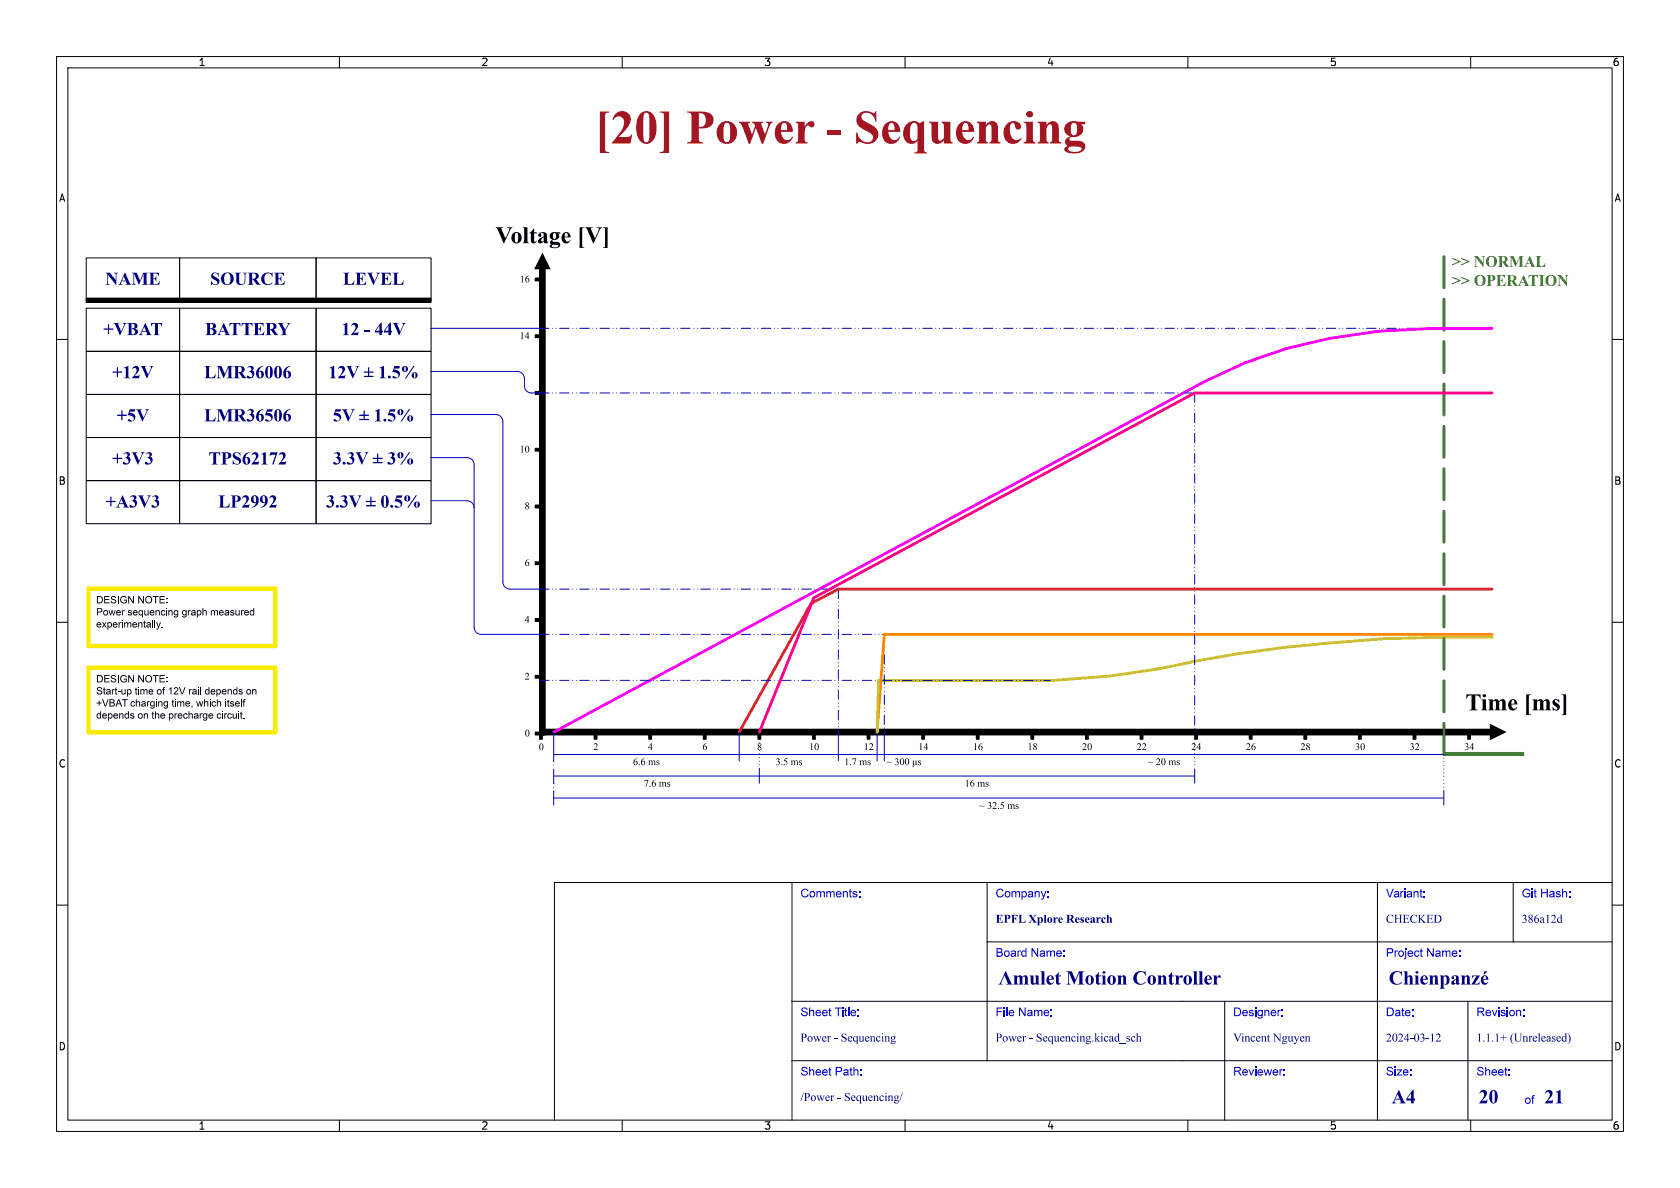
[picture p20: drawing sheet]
<svg xmlns="http://www.w3.org/2000/svg" width="297mm" height="210mm" viewBox="0 0 297 210" stroke-linecap="round" stroke-linejoin="round" font-family="sans-serif">
<defs><g id="words">
<text font-size="8.4" fill="#a21622" x="105.2" y="27.5">[20]Power- Sequencing</text>
<g font-size="4.2">
<text x="87.6" y="43.5">Voltage[V]</text>
<text x="93.8" y="48.7">þÿ%²</text>
<text x="259.1" y="126.1">Time[ms]</text>
<text x="267.4" y="131.5" transform="rotate(-90 267.4 131.5)">þÿ%¼</text>
</g>
<g font-size="3.5" fill="#00007f">
<text x="188.4" y="175">MotionController</text>
<text x="246" y="196">A4</text>
<text x="261.4" y="196">20</text>
<text x="273" y="196">21</text>
</g>
<g font-size="3.2" fill="#00007f">
<text x="18.6" y="51.2">NAME</text>
<text x="37.2" y="51.2">SOURCE</text>
<text x="60.6" y="51.2">LEVEL</text>
<text x="18.3" y="60.1">+VBAT</text>
<text x="36.3" y="60.1">BATTERY</text>
<text x="60.4" y="60.1">12- 44V</text>
<text x="19.8" y="67.7">+12V</text>
<text x="36.1" y="67.7">LMR36006</text>
<text x="66.8" y="67.7">1.5%</text>
<text x="20.6" y="75.3">+5V</text>
<text x="36.1" y="75.3">LMR36506</text>
<text x="66" y="75.3">1.5%</text>
<text x="19.8" y="82.9">+3V3</text>
<text x="36.9" y="82.9">TPS62172</text>
<text x="68.4" y="82.9">3%</text>
<text x="18.7" y="90.6">+A3V3</text>
<text x="38.6" y="90.6">LP2992</text>
<text x="67.2" y="90.6">0.5%</text>
</g>
<g font-size="2.8" fill="#357b26">
<text x="256.7" y="47.5">&gt;&gt; NORMAL</text>
<text x="256.7" y="50.9">&gt;&gt; OPERATION</text>
</g>
<g font-size="2.1" fill="#00f">
<text x="141.5" y="159.2">Comments:</text>
<text x="176" y="159.2">Company:</text>
<text x="245" y="159.2">Variant:</text>
<text x="269" y="159.2">Git Hash:</text>
<text x="176" y="169.7">Board Name:</text>
<text x="245" y="169.7">Project Name:</text>
<text x="141.5" y="180.2">Sheet Title:</text>
<text x="176" y="180.2">File Name:</text>
<text x="218" y="180.2">Designer:</text>
<text x="245" y="180.2">Date:</text>
<text x="261" y="180.2">Revision:</text>
<text x="141.5" y="190.7">Sheet Path:</text>
<text x="218" y="190.7">Reviewer:</text>
<text x="245" y="190.7">Size:</text>
<text x="261" y="190.7">Sheet:</text>
<text x="269.5" y="195.7">of</text>
</g>
<g font-size="2.1" fill="#00007f">
<text x="176" y="163.7">EPFL XploreResearch</text>
<text x="245" y="163.7">CHECKED</text>
<text x="269" y="163.7">386a12d</text>
<text x="141.5" y="184.7">Power- Sequencing</text>
<text x="176" y="184.7">Power- Sequencing.kicad_sch</text>
<text x="218" y="184.7">VincentNguyen</text>
<text x="245" y="184.7">2024-03-12</text>
<text x="261" y="184.7">1.1.1+(Unreleased)</text>
<text x="141.5" y="195.2">/Power- Sequencing/</text>
</g>
<g font-size="1.8">
<text x="35" y="11.9">1</text>
<text x="85" y="11.9">2</text>
<text x="135" y="11.9">3</text>
<text x="185" y="11.9">4</text>
<text x="235" y="11.9">5</text>
<text x="285" y="11.9">6</text>
<text x="10.3" y="35.9">A</text>
<text x="285.3" y="35.9">A</text>
<text x="91.9" y="50.4">16</text>
<text x="91.9" y="60.4">14</text>
<text x="91.9" y="80.5">10</text>
<text x="10.3" y="85.9">B</text>
<text x="285.3" y="85.9">B</text>
<text x="92.7" y="90.5">8</text>
<text x="92.7" y="100.5">6</text>
<text x="17" y="109.5">Power sequencing graph measured</text>
<text x="17" y="111.7">experimentally.</text>
<text x="92.7" y="110.6">4</text>
<text x="17" y="123.5">Start-up time of 12V rail depends on</text>
<text x="17" y="125.6">+VBAT charging time, which itself</text>
<text x="92.7" y="120.6">2</text>
<text x="17" y="127.8">depends on the precharge circuit.</text>
<text x="92.8" y="130.7">0</text>
<text x="10.3" y="135.9">C</text>
<text x="95.3" y="133.1">0</text>
<text x="104.9" y="133">2</text>
<text x="111.9" y="135.7">6.6ms</text>
<text x="114.5" y="133">4</text>
<text x="124.2" y="133">6</text>
<text x="133.8" y="133">8</text>
<text x="137.1" y="135.7">3.5ms</text>
<text x="143" y="133">10</text>
<text x="149.2" y="135.7">1.7ms</text>
<text x="152.7" y="133">12</text>
<text x="162.3" y="133">14</text>
<text x="172" y="133">16</text>
<text x="181.6" y="133">18</text>
<text x="191.3" y="133">20</text>
<text x="201" y="133">22</text>
<text x="202.9" y="135.7">~ 20ms</text>
<text x="210.6" y="133">24</text>
<text x="220.3" y="133">26</text>
<text x="229.9" y="133">28</text>
<text x="239.6" y="133">30</text>
<text x="249.2" y="133">32</text>
<text x="258.9" y="133">34</text>
<text x="285.3" y="135.9">C</text>
<text x="113.8" y="139.5">7.6ms</text>
<text x="170.5" y="139.5">16ms</text>
<text x="173.1" y="143.5">~ 32.5ms</text>
<text x="10.3" y="185.9">D</text>
<text x="285.3" y="185.9">D</text>
<text x="35" y="199.9">1</text>
<text x="85" y="199.9">2</text>
<text x="135" y="199.9">3</text>
<text x="185" y="199.9">4</text>
<text x="235" y="199.9">5</text>
<text x="285" y="199.9">6</text>
</g>
</g></defs>
<g fill="none" stroke="#000" stroke-width=".18">
<path d="M10 10h277v190h-277zM12 12h273v186h-273zM60 10v2M110 10v2M160 10v2M210 10v2M260 10v2M10 60h2M285 60h2M10 110h2M285 110h2M10 160h2"/>
<path d="M243.5 156v42M285 160h2M285 156h-110.5v31.5h110.5M174.5 177h110.5M174.5 166.5h110.5M216.5 177v21M259.5 177v21M60 198v2M110 198v2M160 198v2M210 198v2M260 198v2"/>
</g>
<g fill="#00007f">
<path d="M246.1 172a1.71 1.71 0 0 1 1.6-.2l.2-.1v.8a.83 .83 0 0 0-1.1-.6 .83 .83 0 0 0-.5 1.1 .83 .83 0 0 0 .5 .9 .83 .83 0 0 0 1-.4 .92 .92 0 0 1-1.2 .6 1.18 1.18 0 0 1-.9-.9 1.18 1.18 0 0 1 .4-1.2z"/>
<path d="M248.2 171.7h.6v1a.5 .5 0 0 1 .7-.3 .5 .5 0 0 1 .2 .7v.7l.2 .2h-.8l.1-.3v-1l-.1-.1-.3 .2v1l.2 .2h-.8l.1-.3v-1.8z"/>
<path d="M250.1 172.4h.6v1.4l.2 .2h-.8l.1-.3v-1z"/>
<path d="M251.3 172.6a.64 .64 0 0 1 .8-.1 .64 .64 0 0 1 .3 .7h-.8a.45 .45 0 0 0 .2 .6 .45 .45 0 0 0 .6-.3 .69 .69 0 0 1-1 .5 .69 .69 0 0 1-.3-1l.9 .1-.1-.5a.3 .3 0 0 0-.3 .1 .3 .3 0 0 0-.1 .3h-.4z"/>
<path d="M252.6 172.4h.7v.3a.49 .49 0 0 1 .6-.3 .49 .49 0 0 1 .3 .7v.7l.2 .2h-.8l.1-.3v-1l-.1-.1-.3 .3v.9l.1 .2h-.8l.2-.3v-1z"/>
<path d="M254.5 172.4h.7v.3a.65 .65 0 0 1 .8-.1 .65 .65 0 0 1 .3 .8 .62 .62 0 0 1-.4 .6 .62 .62 0 0 1-.7-.1v.7l.2 .2h-.9l.2-.3v-1.6h.5v.8a.31 .31 0 0 0 .4 .2 .31 .31 0 0 0 .2-.4v-.2a.39 .39 0 0 0-.1-.5 .39 .39 0 0 0-.4-.1l-.1 .2h-.5z"/>
<path d="M256.7 172.6l.2-.1a.61 .61 0 0 1 .7-.1 .61 .61 0 0 1 .3 .6v.8h.2a.33 .33 0 0 1-.4 .3 .33 .33 0 0 1-.3-.3 .42 .42 0 0 1-.5 .3 .42 .42 0 0 1-.3-.5h.4l.2 .2 .2-.1v-.5l-.4 .4h-.4l.2-.2a.56 .56 0 0 0 .5-.8h-.3a.3 .3 0 0 1 .1 .3 .3 .3 0 0 1-.4 .2l-.1-.2z"/>
<path d="M258.3 172.4h.6v.3a.49 .49 0 0 1 .7-.3 .49 .49 0 0 1 .2 .7v.7l.2 .2h-.8l.2-.3-.1-1-.1-.1-.3 .3v.9l.2 .2h-.8l.1-.3v-1z"/>
<path d="M260.3 172.4h1.3l-.9 1.5a.71 .71 0 0 0 .9-.4l-.1 .5h-1.4l.9-1.4a.58 .58 0 0 0-.7 .3z"/>
<path d="M262 172.6a.64 .64 0 0 1 .8-.1 .64 .64 0 0 1 .3 .7h-.9a.45 .45 0 0 0 .3 .6 .45 .45 0 0 0 .6-.3 .69 .69 0 0 1-1 .5 .69 .69 0 0 1-.3-1l.9 .1-.1-.5a.3 .3 0 0 0-.3 .1 .3 .3 0 0 0-.1 .3h-.4z"/>
<path d="M262.4 171.7h.6l-.6 .5h-.2z"/>
<path d="M177.8 171.7l1 2.1 .2 .2h-1.1l.3-.1-.6-1.5-.6 1.4 .3 .2h-.8l.4-.4z"/>
<path d="M179.2 172.4h.6v.3a.51 .51 0 0 1 .5-.3 .51 .51 0 0 1 .4 .3 .51 .51 0 0 1 .7-.3 .51 .51 0 0 1 .3 .6v.8l.2 .2h-.9l.2-.3v-.9l-.2-.2-.3 .2 .1 1 .1 .2h-.8l.2-.3v-.9l-.2-.2-.3 .2v1l.2 .2h-.8l.1-.3v-1z"/>
<path d="M182 172.4h.7v1.3l.1 .1 .3-.2v-.9l-.1-.3h.6v1.4l.2 .2h-.7v-.2a.5 .5 0 0 1-.6 .2 .5 .5 0 0 1-.3-.6v-.7z"/>
<path d="M184 171.7h.6v2.1l.2 .2h-.8l.1-.3v-1.8z"/>
<path d="M185.2 172.6a.64 .64 0 0 1 .8-.1 .64 .64 0 0 1 .3 .7h-.8a.45 .45 0 0 0 .2 .6 .45 .45 0 0 0 .6-.3 .69 .69 0 0 1-1 .5 .69 .69 0 0 1-.3-1l.9 .1-.1-.5a.3 .3 0 0 0-.3 .1 .3 .3 0 0 0-.1 .3h-.4z"/>
<path d="M187.1 171.9l.1 .5h.3v.2h-.3v1.2h.1l.2-.1a.42 .42 0 0 1-.5 .4 .42 .42 0 0 1-.3-.6v-.9l-.2-.1z"/>
<circle cx="250.5" cy="171.9" r=".25"/>
</g>
<path d="M140 156v42M243.5 156h-145.5v42M267.5 156v10.5M140 177h34.5M140 187.5h34.5" fill="none" stroke="#000" stroke-width=".18"/>
<g fill="#000">
<path d="M15.2 52.7h61v.8h-61zM94.6 59.2h1.5v.5h-1.5zM95.4 47.4h1v82.5h-1zM94.6 69.2h1.5v.5h-1.5zM94.6 79.2h1.5v.6h-1.5zM94.6 99.3h1.5v.5h-1.5zM94.6 89.3h1.5v.5h-1.5zM94.6 119.4h1.5v.5h-1.5zM95.4 128.9h168.4v1h-168.4zM114.7 129.2h.5v1.5h-.5zM124.3 129.2h.5v1.5h-.5zM134 129.2h.5v1.5h-.5z"/>
<path d="M143.6 129.2h.5v1.5h-.5zM162.9 129.2h.5v1.5h-.5zM172.6 129.2h.5v1.5h-.5zM182.2 129.2h.6v1.5h-.6zM191.9 129.2h.5v1.5h-.5zM201.5 129.2h.6v1.5h-.6zM240.2 129.2h.5v1.5h-.5zM249.8 129.2h.5v1.5h-.5zM259.5 129.2h.5v1.5h-.5z"/>
</g>
<path d="M255.3 133h14.1v.5h-14.1z" fill="#357b26"/>
<g fill="#000">
<path d="M94.6 109.3h1.5v.6h-1.5zM94.6 129.4h1.5v.5h-1.5zM95.4 129.2h.5v1.5h-.5zM105 129.2h.5v1.5h-.5zM153.3 129.2h.5v1.5h-.5zM156.8 134.7l.7 .1 .2-.1-.2 .2-.6-.2-.2 .2zM158.3 134.1a.27 .27 0 0 1 .5 0 .27 .27 0 0 1-.1 .4 .38 .38 0 0 1 .1 .6 .38 .38 0 0 1-.6 0 .3 .3 0 0 0 .5-.1 .3 .3 0 0 0-.3-.3v-.1a.23 .23 0 0 0 .3-.1 .23 .23 0 0 0-.2-.3 .23 .23 0 0 0-.2 .1zM159.2 134.1a.51 .51 0 0 1 .7 .2 .51 .51 0 0 1-.1 .7 .39 .39 0 0 1-.5 .2 .39 .39 0 0 1-.2-.5h.2v.1a.25 .25 0 0 0 .2 .4 .25 .25 0 0 0 .2-.4v-.3a.25 .25 0 0 0-.3-.4 .25 .25 0 0 0-.1 .4v.2h-.2zM160.1 134.1a.51 .51 0 0 1 .6 .2 .51 .51 0 0 1 0 .7 .39 .39 0 0 1-.5 .2 .39 .39 0 0 1-.2-.5h.1v.1a.25 .25 0 0 0 .3 .4 .25 .25 0 0 0 .2-.4v-.3a.25 .25 0 0 0-.3-.4 .25 .25 0 0 0-.2 .4v.2h-.1zM161.4 134.4h.1l.1 .7h.3v-.7h.1v.8l.2-.1a.16 .16 0 0 1-.1 .2 .16 .16 0 0 1-.2-.2l-.2 .2-.2-.1v.3l-.1 .1zM162.3 134.5l.5-.1v.3l-.2-.2h-.2l.1 .2a.29 .29 0 0 1 .3 .4 .29 .29 0 0 1-.5 .1v-.2a.2 .2 0 0 0 .2 .2 .2 .2 0 0 0 .2-.2 .2 .2 0 0 0-.3-.2l-.1-.1zM211.2 129.2h.5v1.5h-.5z"/>
<path d="M220.9 129.2h.5v1.5h-.5zM230.5 129.2h.5v1.5h-.5z"/>
</g>
<path d="M55.9 45.6h20.3v7.6h-20.3zM55.9 54.5h20.3v7.6h-20.3zM55.9 77.3h20.3v7.7h-20.3z" fill="none" stroke="#000" stroke-width=".18"/>
<g fill="#00007f">
<path d="M59.1 80.1a.51 .51 0 0 1 .7-.2 .51 .51 0 0 1 .2 .7l-.1 .1a.77 .77 0 0 1 .2 1.1 .77 .77 0 0 1-1.2 0 .27 .27 0 0 1 .3-.2 .27 .27 0 0 1 .2 .3 .43 .43 0 0 0 .5-.4 .43 .43 0 0 0-.3-.5l-.3-.1a.4 .4 0 0 0 .4-.6 .4 .4 0 0 0-.7 0z"/>
<path d="M61.5 80.1a.51 .51 0 0 1 .7-.2 .51 .51 0 0 1 .2 .7l-.1 .1a.77 .77 0 0 1 .2 1.1 .77 .77 0 0 1-1.2 0 .27 .27 0 0 1 .3-.2 .27 .27 0 0 1 .2 .3 .43 .43 0 0 0 .5-.4 .43 .43 0 0 0-.3-.5l-.3-.1a.4 .4 0 0 0 .4-.6 .4 .4 0 0 0-.7 0z"/>
<path d="M62.9 80h1l-.3 .2 .6 1.3 .4-1a.32 .32 0 0 0 .1-.3 .32 .32 0 0 0-.3-.2h.7l-.2 .2-.9 1.9-.9-1.9z"/>
<path d="M65.9 80.9h.8v-.7h.2v.7h.7v.2h-.7v.6h.7v.2h-1.7v-.2h.8v-.6h-.8z"/>
<circle cx="60.8" cy="81.9" r=".26"/>
</g>
<path d="M55.9 69.7h20.3v7.6h-20.3z" fill="none" stroke="#000" stroke-width=".18"/>
<g fill="#00007f">
<path d="M59.3 72.3h1l-.1 .5h-.9l-.1 .1a.81 .81 0 0 1 1.1 .6 .81 .81 0 0 1-.6 1 .41 .41 0 0 1-.5 0 .41 .41 0 0 1-.2-.4l.3 .1a.4 .4 0 0 0 .7 0 .4 .4 0 0 0-.2-.6l-.9-.2z"/>
<path d="M60.5 72.3h1l-.3 .3 .6 1.2 .4-.9a.32 .32 0 0 0 .1-.3 .32 .32 0 0 0-.3-.3l.7 .1-.2 .2-.9 1.9-.9-1.9z"/>
<path d="M63.5 73.3h.8v-.7h.2v.7h.7v.2h-.7v.6h.7v.2h-1.7v-.2h.8v-.6h-.8z"/>
</g>
<path d="M55.9 85h20.3v7.6h-20.3z" fill="none" stroke="#000" stroke-width=".18"/>
<g fill="#00007f">
<path d="M57.9 87.7a.51 .51 0 0 1 .7-.2 .51 .51 0 0 1 .2 .7l-.1 .1a.77 .77 0 0 1 .2 1.2 .77 .77 0 0 1-1.2 0 .27 .27 0 0 1 .3-.3 .27 .27 0 0 1 .2 .3 .43 .43 0 0 0 .5-.4 .43 .43 0 0 0-.3-.5l-.3-.1a.4 .4 0 0 0 .4-.6 .4 .4 0 0 0-.7 0z"/>
<path d="M60.3 87.7a.51 .51 0 0 1 .7-.2 .51 .51 0 0 1 .2 .7l-.1 .1a.77 .77 0 0 1 .2 1.2 .77 .77 0 0 1-1.2 0 .27 .27 0 0 1 .3-.3 .27 .27 0 0 1 .2 .3 .43 .43 0 0 0 .5-.4 .43 .43 0 0 0-.3-.5l-.3-.1a.4 .4 0 0 0 .4-.6 .4 .4 0 0 0-.7 0z"/>
<path d="M61.7 87.6h1l-.3 .2 .6 1.3 .4-1a.32 .32 0 0 0 .1-.3 .32 .32 0 0 0-.3-.2h.7l-.3 .4-.8 1.8-.9-2z"/>
<path d="M64.7 88.5h.8v-.7h.2v.7h.7v.3h-.7v.5h.7v.2h-1.7v-.2h.8v-.5h-.8z"/>
<circle cx="59.6" cy="89.5" r=".26"/>
</g>
<path d="M55.9 62.1h20.3v7.6h-20.3z" fill="none" stroke="#000" stroke-width=".18"/>
<g fill="#00007f">
<path d="M58.3 65l.8-.3v2l.3 .2h-1.1l.3-.2v-1.4v-.2z"/>
<path d="M60 64.9a.62 .62 0 0 1 .9 0 .62 .62 0 0 1-.2 .9l-.5 .6h.7l.2-.1-.1 .6h-1.3a2.1 2.1 0 0 0 .8-1.7 .43 .43 0 0 0-.7 .1z"/>
<path d="M61.3 64.7h1l-.3 .2 .6 1.3 .4-.9a.32 .32 0 0 0 .1-.4 .32 .32 0 0 0-.3-.2l.7 .1-.2 .2-.9 1.9-.9-1.9z"/>
<path d="M64.3 65.7h.8v-.8h.2v.8h.7v.2h-.7v.5h.7v.2h-1.7v-.2h.8v-.5h-.8z"/>
</g>
<g fill="none" stroke="#000" stroke-width=".18">
<path d="M15.2 45.6h16.5v7.6h-16.5zM15.2 54.5h16.5v7.6h-16.5zM15.2 52.7h61v.8h-61zM31.7 45.6h24.2v7.6h-24.2zM31.7 54.5h24.2v7.6h-24.2zM94.6 59.2h1.5v.5h-1.5zM95.4 47.4h1v82.5h-1zM15.2 69.7h16.5v7.6h-16.5zM15.2 62.1h16.5v7.6h-16.5zM15.2 77.3h16.5v7.7h-16.5zM31.7 69.7h24.2v7.6h-24.2zM31.7 77.3h24.2v7.7h-24.2z"/>
<path d="M31.7 62.1h24.2v7.6h-24.2zM94.6 69.2h1.5v.5h-1.5zM94.6 79.2h1.5v.6h-1.5zM15.2 85h16.5v7.6h-16.5zM31.7 85h24.2v7.6h-24.2zM94.6 99.3h1.5v.5h-1.5zM94.6 89.3h1.5v.5h-1.5zM94.6 119.4h1.5v.5h-1.5zM94.6 109.3h1.5v.6h-1.5zM94.6 129.4h1.5v.5h-1.5zM95.4 128.9h168.4v1h-168.4zM95.4 129.2h.5v1.5h-.5z"/>
<path d="M105 129.2h.5v1.5h-.5zM114.7 129.2h.5v1.5h-.5zM124.3 129.2h.5v1.5h-.5zM134 129.2h.5v1.5h-.5zM143.6 129.2h.5v1.5h-.5zM153.3 129.2h.5v1.5h-.5zM162.9 129.2h.5v1.5h-.5zM172.6 129.2h.5v1.5h-.5zM182.2 129.2h.6v1.5h-.6zM191.9 129.2h.5v1.5h-.5zM201.5 129.2h.6v1.5h-.6zM211.2 129.2h.5v1.5h-.5z"/>
<path d="M220.9 129.2h.5v1.5h-.5zM230.5 129.2h.5v1.5h-.5zM240.2 129.2h.5v1.5h-.5zM249.8 129.2h.5v1.5h-.5zM259.5 129.2h.5v1.5h-.5z"/>
</g>
<path d="M15.6 118h33.1v11.4h-33.1zM15.6 104h33.1v10.2h-33.1z" fill="none" stroke="#faec00" stroke-width=".8"/>
<g fill="#000">
<path d="M17.1 119.3h.5a.65 .65 0 0 1 .6 .7 .65 .65 0 0 1-.6 .6h-.5v-.1h.5a.49 .49 0 0 0 .4-.5 .49 .49 0 0 0-.4-.5h-.3v1h-.2zM17.1 105.4h.5a.65 .65 0 0 1 .6 .6 .65 .65 0 0 1-.6 .7h-.5v-.2h.5a.49 .49 0 0 0 .4-.5 .49 .49 0 0 0-.4-.5h-.3v1h-.2zM17.1 107.5h.5a.4 .4 0 0 1 .5 .4 .4 .4 0 0 1-.5 .4h-.3v.5h-.2v-.7h.5a.24 .24 0 0 0 .3-.2 .24 .24 0 0 0-.3-.2h-.3v.4h-.2zM18.4 105.4h.9v.1h-.7v.4h.7v.2h-.7v.4h.8v.2h-1zM19.7 105.5a.51 .51 0 0 1 .8 .2h-.1a.28 .28 0 0 0-.4-.2 .28 .28 0 0 0-.2 .3 .6 .6 0 0 1 .7 .7 .54 .54 0 0 1-.6 .2 .54 .54 0 0 1-.4-.5h.2a.33 .33 0 0 0 .3 .3 .33 .33 0 0 0 .4-.3l-.1-.1a.48 .48 0 0 1-.5-.1 .48 .48 0 0 1-.1-.5zM20.8 105.4h.2v1.3h-.2zM21.4 105.5a.59 .59 0 0 1 1 .2l-.1 .1a.49 .49 0 0 0-.7-.1 .49 .49 0 0 0-.1 .7 .49 .49 0 0 0 .7 .1l.1-.3h-.4v-.2h.5v.5a.69 .69 0 0 1-1 0 .69 .69 0 0 1 0-1zM22.7 105.4h.1l.7 1v-1h.2v1.3h-.2l-.7-1v1h-.1zM24.4 105.4h.2l.7 1v-1h.1v1.3h-.1l-.7-1v1h-.2zM25.4 109.8l.2-.1v.3h.2v.2h-.2v.5l.2 .2h-.3l-.1-.7h-.1zM25.8 119.5a.63 .63 0 0 1 1 .1 .63 .63 0 0 1-.3 .9 .63 .63 0 0 1-.8-.5h.1a.47 .47 0 0 0 .6 .4 .47 .47 0 0 0 .4-.6 .47 .47 0 0 0-.7-.3l-.2 .2-.1 .3h-.1zM25.8 105.5a.63 .63 0 0 1 1 .1 .63 .63 0 0 1-.3 1 .63 .63 0 0 1-.8-.6h.1a.47 .47 0 0 0 .6 .4 .47 .47 0 0 0 .4-.6 .47 .47 0 0 0-.7-.3l-.2 .2-.1 .3h-.1z"/>
<path d="M26.9 109.6h.2v1.3h-.2zM27.3 109.6h.1v1.3h-.1zM27 105.4h1v.1h-.4v1.2h-.2v-1.2h-.4zM28.2 105.4h.9v.1h-.7v.4h.7v.2h-.7v.4h.8v.2h-1zM29.4 107.5h.1v.2h-.1zM29.4 119.7h.2v.2h-.2zM29.4 105.7h.2v.2h-.2zM29.4 106.5h.2v.2h-.2zM35.8 107.5h.2v.5l.2-.2 .3 .2v.8h-.1v-.6l-.2-.2-.2 .1v.7h-.2zM44.2 108l.3-.2 .3 .2v-.5h.1v1.3h-.1v-.2a.37 .37 0 0 1-.5 .2 .37 .37 0 0 1-.2-.5h.2a.29 .29 0 0 0 .3 .3 .29 .29 0 0 0 .3-.4 .29 .29 0 0 0-.4-.2l-.1 .1-.1 .2h-.2zM17.2 121.6a.51 .51 0 0 1 .9 .2h-.2a.28 .28 0 0 0-.3-.2 .28 .28 0 0 0-.3 .3 .6 .6 0 0 1 .7 .7 .54 .54 0 0 1-.5 .2 .54 .54 0 0 1-.4-.5h.1a.33 .33 0 0 0 .4 .3 .33 .33 0 0 0 .3-.3l-.1-.1a.48 .48 0 0 1-.5-.1 .48 .48 0 0 1-.1-.5zM17.2 126.2l.3-.1 .2 .1v-.5h.2v1.3h-.2v-.1a.37 .37 0 0 1-.4 .1 .37 .37 0 0 1-.2-.4h.1a.29 .29 0 0 0 .4 .2 .29 .29 0 0 0 .2-.3 .29 .29 0 0 0-.3-.3l-.2 .1-.1 .3h-.1z"/>
<path d="M18.4 119.3h.9v.2h-.7v.4h.7v.1h-.7v.5h.8v.1h-1zM18 123.6h.2l.4 1.1 .4-1.1h.2l-.5 1.3h-.2zM18.3 121.6l.2-.1v.3h.1v.2h-.1v.5l.2 .3-.4-.1v-.7h-.1zM19.7 119.4a.51 .51 0 0 1 .8 .3h-.1a.28 .28 0 0 0-.4-.2 .28 .28 0 0 0-.2 .3 .6 .6 0 0 1 .7 .6 .54 .54 0 0 1-.6 .2 .54 .54 0 0 1-.4-.4h.2a.33 .33 0 0 0 .3 .3 .33 .33 0 0 0 .4-.3l-.1-.1a.48 .48 0 0 1-.5-.2 .48 .48 0 0 1-.1-.5zM19.4 123.6h.4a.32 .32 0 0 1 .4 .2 .32 .32 0 0 1-.1 .4 .37 .37 0 0 1 .2 .5 .37 .37 0 0 1-.5 .2h-.4v-.2h.4a.23 .23 0 0 0 .3-.2 .23 .23 0 0 0-.3-.2h-.3v.4h-.1v-.6h.6l.1-.1-.1-.2h-.5v.3h-.1zM20.4 121.6l.2-.1v.3h.1v.2h-.1v.5l.1 .3-.3-.1v-.7h-.1zM20.8 119.3h.2v1.3h-.2zM20.9 123.6h.2l.5 1.3h-.2l-.1-.4h-.6l-.1 .4h-.2l.2-.6h.6l-.2-.5-.2 .5h-.2zM21.4 119.5a.59 .59 0 0 1 1 .2l-.1 .1a.49 .49 0 0 0-.7-.1 .49 .49 0 0 0-.1 .6 .49 .49 0 0 0 .7 .1l.1-.3h-.4v-.1h.5v.5a.69 .69 0 0 1-1 0 .69 .69 0 0 1 0-1zM21.6 123.6h1v.2h-.4v1.1h-.2v-1.1h-.4zM22.7 119.3h.1l.7 1v-1h.2v1.3h-.2l-.7-1v1h-.1zM22.1 126.2l.3-.1 .3 .1v-.5h.1v1.3h-.1v-.1a.37 .37 0 0 1-.5 .1 .37 .37 0 0 1-.2-.4h.2a.29 .29 0 0 0 .3 .2 .29 .29 0 0 0 .2-.3 .29 .29 0 0 0-.3-.3l-.2 .1v.3h-.2z"/>
<path d="M24 123.6h.2v.5l.2-.2 .3 .2 .1 .8h-.2v-.6l-.2-.2-.2 .1v.7h-.2zM24 121.6l.1-.1v.3h.2v.2h-.2v.5l.2 .3-.3-.1v-.7h-.2zM24.4 121.5h.2v.1h-.2zM24.4 119.3h.2l.7 1v-1h.1v1.3h-.1l-.7-1v1h-.2zM26.9 125.9l.2-.1v.3h.1v.2h-.1v.5l.2 .2h-.3l-.1-.7h-.1zM27.4 125.7h.2v.5l.2-.1 .3 .1 .1 .8h-.2v-.6l-.2-.2-.2 .2v.6h-.2zM27 119.3h1v.2h-.4v1.1h-.2v-1.1h-.4zM28.2 119.3h.9v.2h-.7v.4h.7v.1h-.7v.5h.8v.1h-1zM28.9 121.5h.3v.1l-.2 .1 .1 .3h-.1v.8h-.2v-.8h-.1zM29.4 120.5h.2v.1h-.2zM29.8 121.8l.5-.3v1.3h-.1v-1l-.4 .1zM30.5 123.7l.1-.1v.4h.2v.1h-.2v.5l.2 .3-.3-.1v-.7h-.1z"/>
<path d="M30.8 121.6a.44 .44 0 0 1 .7 .1 .44 .44 0 0 1-.3 .6l-.3 .3h.6v.2h-.8l.2-.4a.45 .45 0 0 0 .4-.3 .45 .45 0 0 0-.1-.5l-.5 .2zM31.6 121.5h.2l.4 1.1 .4-1.1h.2l-.5 1.3h-.2zM33.3 125.7h.2v.5l.3-.1 .2 .1 .1 .8h-.2v-.6l-.2-.2-.2 .2v.6h-.2zM35 121.5h.2v.1h-.2zM35.4 121.5h.1v1.3h-.1zM36.1 123.6h.1v.5l.3-.2 .3 .2v.8h-.1v-.6l-.2-.2-.3 .1v.7h-.1zM36.3 121.9l.3-.1 .3 .2v-.5h.1v1.3h-.1v-.2a.37 .37 0 0 1-.5 .1 .37 .37 0 0 1-.2-.4h.2a.29 .29 0 0 0 .3 .2 .29 .29 0 0 0 .3-.3 .29 .29 0 0 0-.4-.2h-.1l-.1 .3h-.2zM38.3 123.6h.2v.5l.3-.2 .2 .2 .1 .8h-.2v-.6l-.2-.2-.2 .1v.7h-.2zM40.2 123.7l.2-.1v.4h.2v.1h-.2v.5l.2 .3-.3-.1-.1-.7h-.1zM41.3 121.9l.3-.1 .2 .2v-.5h.2v1.3h-.2v-.2a.37 .37 0 0 1-.4 .1 .37 .37 0 0 1-.2-.4h.1a.29 .29 0 0 0 .4 .2 .29 .29 0 0 0 .2-.3 .29 .29 0 0 0-.3-.2h-.2l-.1 .3h-.1zM42.6 123.6h.1v1.3h-.1zM42.5 125.9l.2-.1v.3h.2v.2h-.2v.5l.2 .2h-.3l-.1-.7h-.1z"/>
<path d="M43.1 123.7l.3-.1v.2h-.2l.2 .3h-.2v.8h-.2v-.8h-.1z"/>
</g>
<g fill="none" stroke="#0000c2" stroke-width=".18">
<path d="M76.2 58h19.2M76.2 65.7h15.2a1.27 1.27 0 0 1 1.3 1.2v1.3a1.27 1.27 0 0 0 1.3 1.3h1.4M76.2 73.3h11.4a1.27 1.27 0 0 1 1.3 1.2M88.9 74.5v28.4a1.27 1.27 0 0 0 1.3 1.2h5M76.2 80.9h6.3a1.27 1.27 0 0 1 1.3 1.3v28.7a1.26 1.26 0 0 0 1.3 1.2h10.8M76.2 88.5h6.3a1.26 1.26 0 0 1 1.3 1.3M97.9 129.4v5.2M97.9 136v2.5M97.9 139.8v2.5M97.9 137.2h113.3M97.9 133.4h32.8M130.7 129.4v5.1"/>
<path d="M130.7 133.4h124.6M134.2 135.9v2.6M148.2 129.4v5.1M155.1 129.5v5M156.3 129.5v5M211.2 135.9v2.6M255.2 139.8v2.5M97.9 141.1h157.3"/>
</g>
<path d="M255.3 133h14.1v.5h-14.1z" fill="none" stroke="#357b26" stroke-width=".18"/>
<path d="M263.8 112.6a266.6 266.6 0 0 0-51.6 4.1l-7.3 1.5-8.7 1.3-9.9 .8h-31l-.2 9.1" fill="none" stroke="#c5c314" stroke-width=".5"/>
<path d="M97.9 138.5v1.3M97.9 134.6v1.3M134.2 130v5.9M211.2 129.4v6.1M255.2 139.8v-6.5" fill="none" stroke="#0000c2" stroke-width=".18" stroke-dasharray="0 .6"/>
<path d="M95.4 58h165.8M95.4 69.5h154.5M211.2 69.5v59.9M95.4 112.1h154.4M95.4 104.1h154.4M148.2 104.1v25.3M156.3 112.1v17.4M95.4 120.3h90.3" fill="none" stroke="#0000c2" stroke-width=".18" stroke-dasharray="1.7 .6 0 .6 0 .6"/>
<path d="M263.8 58h-10.2l-9.9 .5a81.3 81.3 0 0 0-30.7 8.9l-115.1 62" fill="none" stroke="#f0f" stroke-width=".5"/>
<path d="M263.8 104.1h-115.6l-4.8 2.6-12.7 22.7" fill="none" stroke="#da242c" stroke-width=".5"/>
<path d="M263.8 112.1h-107.5l-1.2 17.3" fill="none" stroke="#fc8600" stroke-width=".5"/>
<path d="M263.8 69.5h-52.6l-67.3 36.2-9.7 23.7" fill="none" stroke="#ff0085" stroke-width=".5"/>
<path d="M255.3 133.4v-88.1" fill="none" stroke="#357b26" stroke-width=".5" stroke-dasharray="5.5 2"/>
<use href="#words"/>
</svg>
